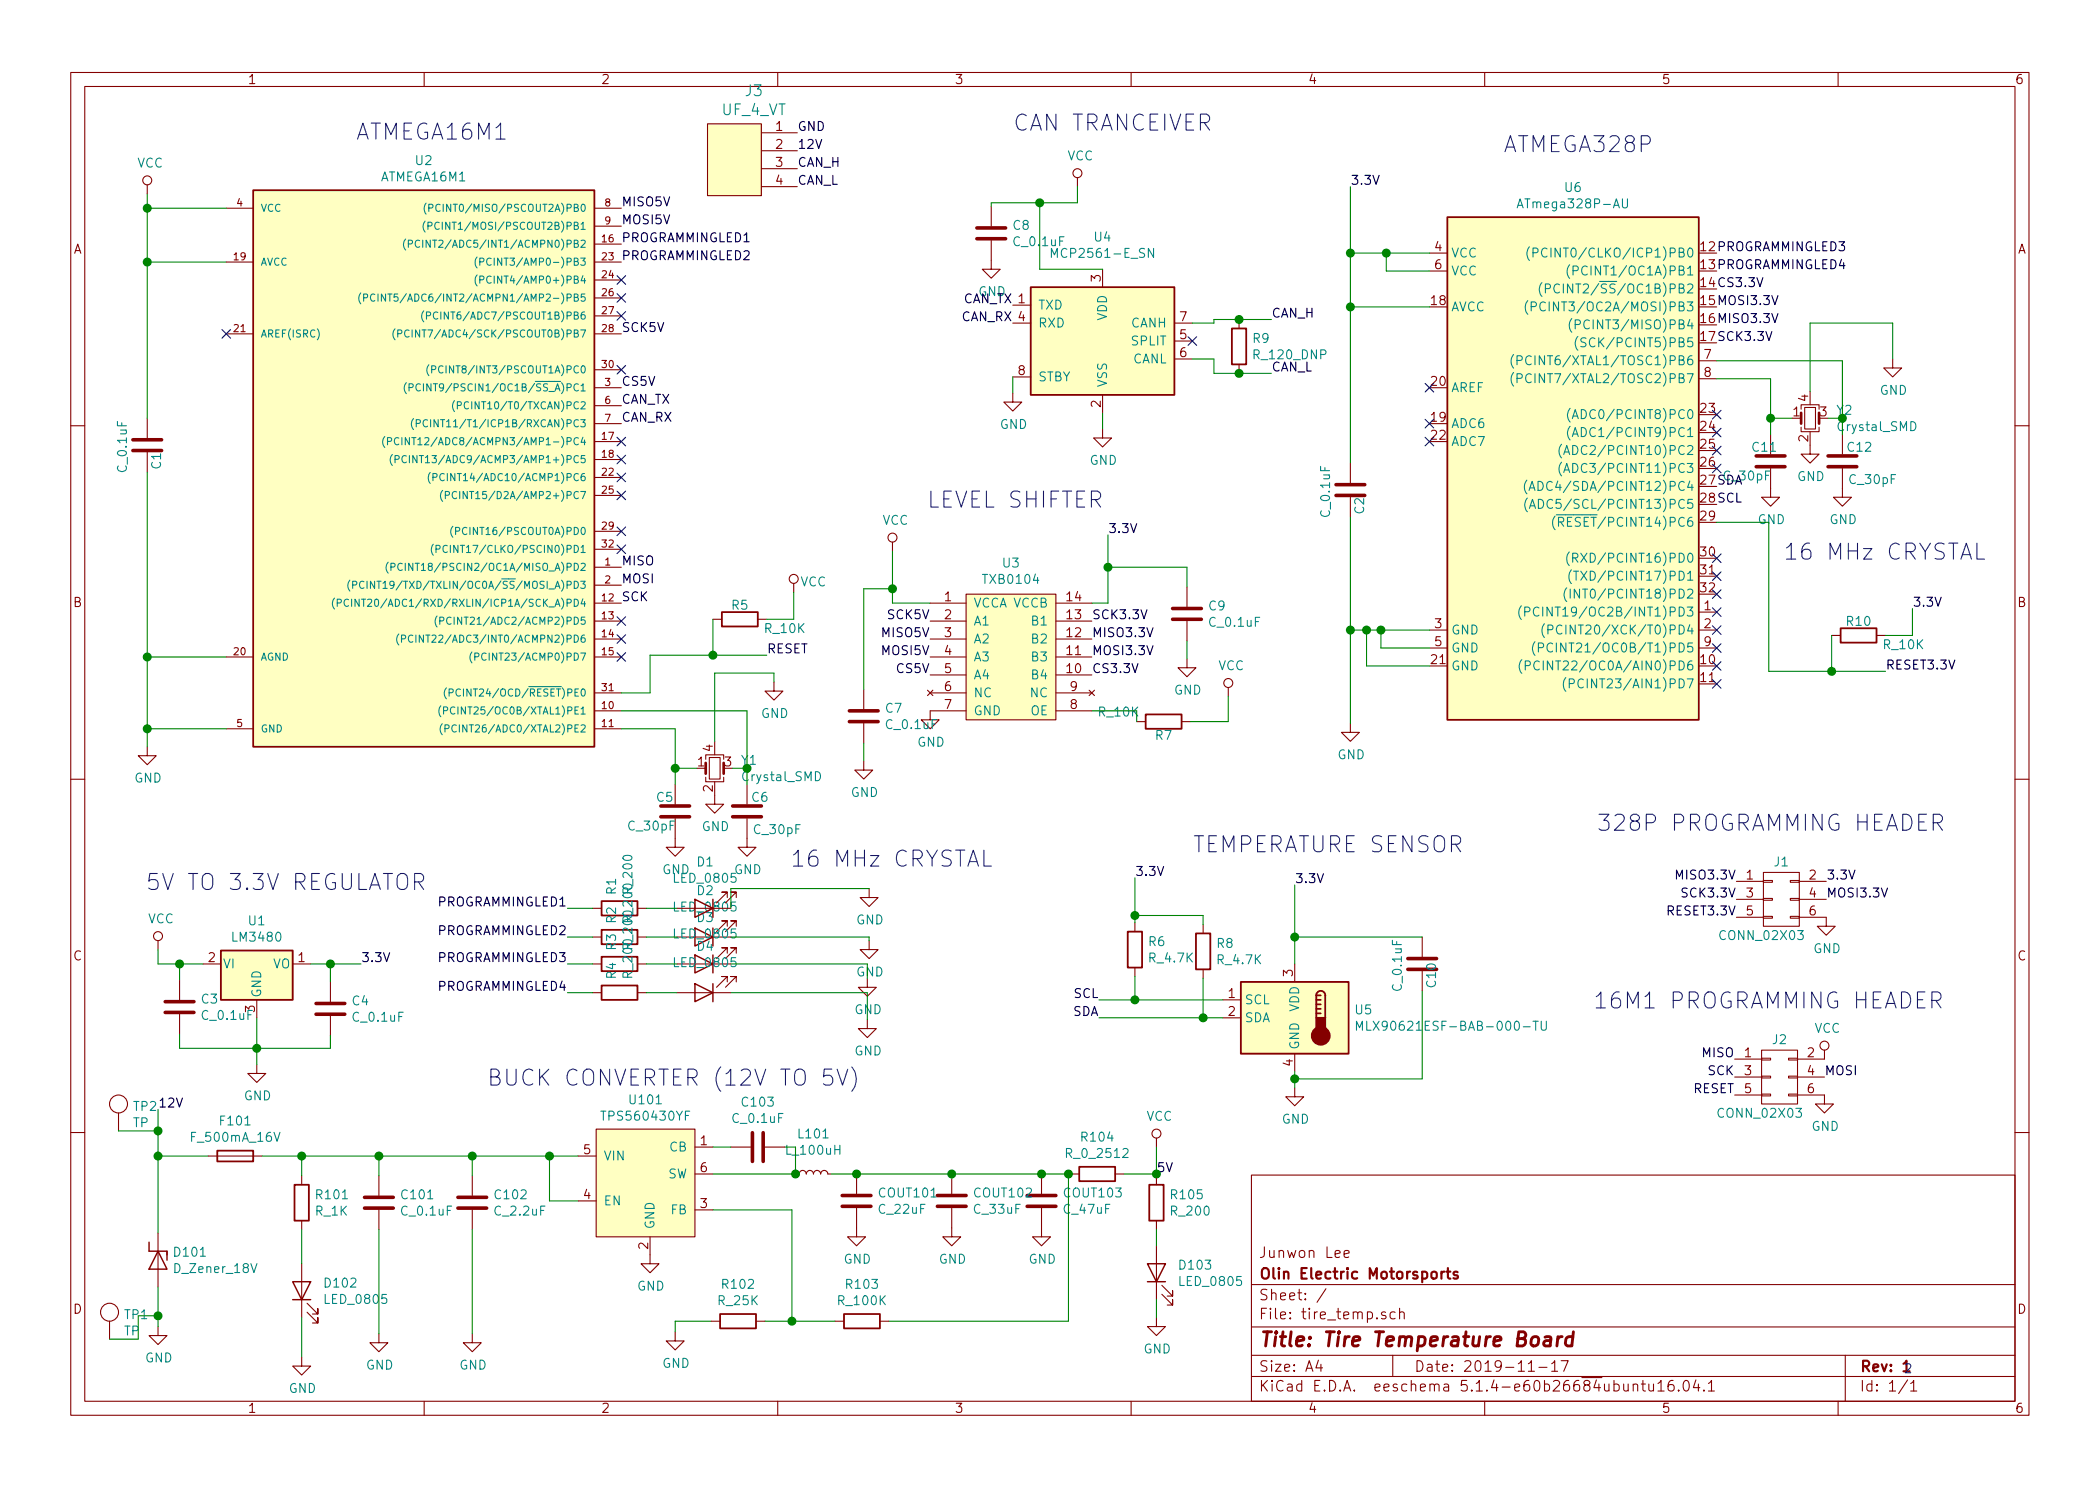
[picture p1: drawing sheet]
<svg xmlns="http://www.w3.org/2000/svg" width="297mm" height="210mm" viewBox="0 0 297 210" stroke-linecap="round" stroke-linejoin="round" font-family="sans-serif">
<defs><g id="words">
<g font-size="3.1" fill="#0000c2">
<text x="50.3" y="19.8">ATMEGA16M1</text>
<text x="143.3" y="18.5">CAN TRANCEIVER</text>
<text x="212.6" y="21.6">ATMEGA328P</text>
<text x="131.1" y="71.9">LEVEL SHIFTER</text>
<text x="252.2" y="79.2">16 MHz CRYSTAL</text>
<text x="225.8" y="117.6">328P PROGRAMMING HEADER</text>
<text x="20.6" y="126">5V TO 3.3V REGULATOR</text>
<text x="111.8" y="122.7">16 MHz CRYSTAL</text>
<text x="168.7" y="120.6">TEMPERATURE SENSOR</text>
<text x="225.3" y="142.7">16M1 PROGRAMMING HEADER</text>
<text x="68.8" y="153.7">BUCK CONVERTER (12V TO 5V)</text>
</g>
<text font-size="2.8" fill="#840000" x="178" y="190.5">Title: Tire Temperature Board</text>
<g font-size="2.1" fill="#008484">
<text x="102.1" y="16.3">UF_4_VT</text>
<text x="105.5" y="13.6">J3</text>
</g>
<g font-size="2.1" fill="#840000">
<text x="178" y="178">Junwon Lee</text>
<text x="178" y="184">Sheet: /</text>
<text x="178" y="181">Olin Electric Motorsports</text>
<text x="178" y="186.7">File: tire_temp.sch</text>
<text x="178" y="196.9">KiCad E.D.A. eeschema 5.1.4-e60b26684ubuntu16.04.1</text>
<text x="178" y="194.1">Size: A4</text>
<text x="200" y="194.1">Date: 2019-11-17</text>
<text x="263" y="194.1">Rev: 1</text>
<text x="263" y="196.9">Id: 1/1</text>
</g>
<g font-size="1.8" fill="#840000">
<text x="35" y="11.9">1</text>
<text x="85" y="11.9">2</text>
<text x="135" y="11.9">3</text>
<text x="185" y="11.9">4</text>
<text x="235" y="11.9">5</text>
<text x="285" y="11.9">6</text>
<text x="109.8" y="18.5">1</text>
<text x="109.8" y="21.1">2</text>
<text x="109.8" y="23.6">3</text>
<text x="109.8" y="26.2">4</text>
<text x="10.4" y="35.9">A</text>
<text x="203" y="35.6">4</text>
<text x="285.4" y="35.9">A</text>
<text x="155.7" y="39.8" transform="rotate(-90 155.7 39.8)">3</text>
<text x="203" y="38.1">6</text>
<text x="166.9" y="45.5">7</text>
<text x="202.5" y="43.2">18</text>
<text x="144" y="53.1">8</text>
<text x="166.9" y="48">5</text>
<text x="166.9" y="50.5">6</text>
<text x="241.1" y="50.8">7</text>
<text x="241.1" y="53.3">8</text>
<text x="155.7" y="57.6" transform="rotate(-90 155.7 57.6)">2</text>
<text x="202.5" y="59.7">19</text>
<text x="202.5" y="54.6">20</text>
<text x="240.6" y="58.4">23</text>
<text x="253.6" y="58.9">1</text>
<text x="255.8" y="56.8" transform="rotate(-90 255.8 56.8)">4</text>
<text x="257.5" y="58.9">3</text>
<text x="202.5" y="62.2">22</text>
<text x="240.6" y="61">24</text>
<text x="240.6" y="63.5">25</text>
<text x="255.8" y="62.5" transform="rotate(-90 255.8 62.5)">2</text>
<text x="240.6" y="66">26</text>
<text x="240.6" y="73.7">29</text>
<text x="240.6" y="78.7">30</text>
<text x="240.6" y="81.3">31</text>
<text x="240.6" y="83.8">32</text>
<text x="10.4" y="85.9">B</text>
<text x="133.6" y="85.1">1</text>
<text x="133.6" y="87.6">2</text>
<text x="150.9" y="87.6">13</text>
<text x="150.9" y="85.1">14</text>
<text x="203" y="88.9">3</text>
<text x="241.1" y="86.4">1</text>
<text x="241.1" y="88.9">2</text>
<text x="285.4" y="85.9">B</text>
<text x="133.6" y="90.2">3</text>
<text x="133.6" y="92.7">4</text>
<text x="133.6" y="95.2">5</text>
<text x="150.9" y="95.2">10</text>
<text x="150.9" y="92.7">11</text>
<text x="150.9" y="90.2">12</text>
<text x="202.5" y="94">21</text>
<text x="203" y="91.4">5</text>
<text x="240.6" y="94">10</text>
<text x="241.1" y="91.4">9</text>
<text x="133.6" y="97.8">6</text>
<text x="133.6" y="100.3">7</text>
<text x="151.4" y="100.3">8</text>
<text x="151.4" y="97.8">9</text>
<text x="240.6" y="96.5">11</text>
<text x="100.8" y="106.3" transform="rotate(-90 100.8 106.3)">4</text>
<text x="98.7" y="108.5">1</text>
<text x="100.8" y="112" transform="rotate(-90 100.8 112)">2</text>
<text x="102.5" y="108.5">3</text>
<text x="247" y="124.5">1</text>
<text x="255.9" y="124.5">2</text>
<text x="95.5" y="129">LED_0805</text>
<text x="247" y="127">3</text>
<text x="247" y="129.5">5</text>
<text x="255.9" y="127">4</text>
<text x="255.9" y="129.5">6</text>
<text x="10.4" y="135.9">C</text>
<text x="29.5" y="136.1">2</text>
<text x="42.2" y="136.1">1</text>
<text x="285.4" y="135.9">C</text>
<text x="36.1" y="143.2" transform="rotate(-90 36.1 143.2)">3</text>
<text x="173.8" y="141.2">1</text>
<text x="173.8" y="143.8">2</text>
<text x="182.9" y="138.1" transform="rotate(-90 182.9 138.1)">3</text>
<text x="246.8" y="149.6">1</text>
<text x="255.7" y="149.6">2</text>
<text x="182.9" y="150.8" transform="rotate(-90 182.9 150.8)">4</text>
<text x="246.8" y="152.1">3</text>
<text x="246.8" y="154.7">5</text>
<text x="255.7" y="152.1">4</text>
<text x="255.7" y="154.7">6</text>
<text x="82.6" y="163.3">5</text>
<text x="99.1" y="162">1</text>
<text x="99.1" y="165.9">6</text>
<text x="82.6" y="169.7">4</text>
<text x="99.1" y="170.9">3</text>
<text x="91.7" y="176.8" transform="rotate(-90 91.7 176.8)">2</text>
<text x="10.4" y="185.9">D</text>
<text x="285.4" y="185.9">D</text>
<text x="35" y="199.9">1</text>
<text x="85" y="199.9">2</text>
<text x="135" y="199.9">3</text>
<text x="185" y="199.9">4</text>
<text x="235" y="199.9">5</text>
<text x="285" y="199.9">6</text>
</g>
<g font-size="1.8" fill="#008484">
<text x="19.4" y="23.7">VCC</text>
<text x="58.8" y="23.4">U2</text>
<text x="151" y="22.7">VCC</text>
<text x="53.9" y="25.7">ATMEGA16M1</text>
<text x="215.4" y="29.5">ATmega328P-AU</text>
<text x="221.4" y="27.2">U6</text>
<text x="143.3" y="32.5">C8</text>
<text x="143.5" y="34.8">C_0.1uF</text>
<text x="154.8" y="34.2">U4</text>
<text x="149.4" y="36.5">MCP2561-E_SN</text>
<text x="205.2" y="36.4">VCC</text>
<text x="205.2" y="39">VCC</text>
<text x="218.9" y="36.4">(PCINT0/CLKO/ICP1)PB0</text>
<text x="220.6" y="41.5">(PCINT2/SS/OC1B)PB2</text>
<text x="223.5" y="39">(PCINT1/OC1A)PB1</text>
<text x="146.8" y="43.8">TXD</text>
<text x="146.8" y="46.3">RXD</text>
<text x="156.6" y="45.4" transform="rotate(-90 156.6 45.4)">VDD</text>
<text x="160" y="46.3">CANH</text>
<text x="205.2" y="44.1">AVCC</text>
<text x="218.4" y="44.1">(PCINT3/OC2A/MOSI)PB3</text>
<text x="223.9" y="46.6">(PCINT3/MISO)PB4</text>
<text x="146.8" y="54">STBY</text>
<text x="160.1" y="48.9">SPLIT</text>
<text x="160.2" y="51.4">CANL</text>
<text x="177.2" y="48.5">R9</text>
<text x="177.5" y="50.8">R_120_DNP</text>
<text x="216.4" y="51.7">(PCINT6/XTAL1/TOSC1)PB6</text>
<text x="224.6" y="49.1">(SCK/PCINT5)PB5</text>
<text x="156.6" y="54.9" transform="rotate(-90 156.6 54.9)">VSS</text>
<text x="205.2" y="55.5">AREF</text>
<text x="216.4" y="54.2">(PCINT7/XTAL2/TOSC2)PB7</text>
<text x="223.6" y="59.3">(ADC0/PCINT8)PC0</text>
<text x="259.8" y="58.7">Y2</text>
<text x="265.9" y="55.9">GND</text>
<text x="141.4" y="60.7">GND</text>
<text x="154.1" y="65.8">GND</text>
<text x="205.2" y="60.6">ADC6</text>
<text x="205.2" y="63.1">ADC7</text>
<text x="222.6" y="64.4">(ADC2/PCINT10)PC2</text>
<text x="223.6" y="61.8">(ADC1/PCINT9)PC1</text>
<text x="247.9" y="63.9">C11</text>
<text x="261.4" y="63.9">C12</text>
<text x="18" y="66.6" transform="rotate(-90 18 66.6)">C_0.1uF</text>
<text x="22.8" y="66.3" transform="rotate(-90 22.8 66.3)">C1</text>
<text x="218.4" y="69.5">(ADC4/SDA/PCINT12)PC4</text>
<text x="222.6" y="66.9">(ADC3/PCINT11)PC3</text>
<text x="243.9" y="68">C_30pF</text>
<text x="254.2" y="68.1">GND</text>
<text x="261.7" y="68.5">C_30pF</text>
<text x="124.8" y="74.3">VCC</text>
<text x="188.1" y="73" transform="rotate(-90 188.1 73)">C_0.1uF</text>
<text x="193" y="72.7" transform="rotate(-90 193 72.7)">C2</text>
<text x="218.5" y="72">(ADC5/SCL/PCINT13)PC5</text>
<text x="221.5" y="74.5">(RESET/PCINT14)PC6</text>
<text x="248.6" y="74.2">GND</text>
<text x="258.8" y="74.2">GND</text>
<text x="113.2" y="83">VCC</text>
<text x="139.3" y="82.6">TXB0104</text>
<text x="141.9" y="80.3">U3</text>
<text x="223.6" y="79.6">(RXD/PCINT16)PD0</text>
<text x="223.9" y="82.2">(TXD/PCINT17)PD1</text>
<text x="103.5" y="86.3">R5</text>
<text x="108.3" y="89.6">R_10K</text>
<text x="137.7" y="86">VCCA VCCB</text>
<text x="137.7" y="88.5">A1</text>
<text x="146.1" y="88.5">B1</text>
<text x="171" y="86.4">C9</text>
<text x="171.2" y="88.7">C_0.1uF</text>
<text x="205.2" y="89.8">GND</text>
<text x="218.2" y="87.2">(PCINT19/OC2B/INT1)PD3</text>
<text x="221.1" y="89.8">(PCINT20/XCK/T0)PD4</text>
<text x="223.6" y="84.7">(INT0/PCINT18)PD2</text>
<text x="261.3" y="88.6">R10</text>
<text x="137.7" y="91.1">A2</text>
<text x="137.7" y="93.6">A3</text>
<text x="146.1" y="93.6">B3</text>
<text x="146.1" y="91.1">B2</text>
<text x="172.3" y="94.8">VCC</text>
<text x="205.2" y="94.9">GND</text>
<text x="205.2" y="92.3">GND</text>
<text x="218" y="94.9">(PCINT22/OC0A/AIN0)PD6</text>
<text x="219.9" y="92.3">(PCINT21/OC0B/T1)PD5</text>
<text x="266.5" y="91.9">R_10K</text>
<text x="107.6" y="101.6">GND</text>
<text x="125.3" y="100.9">C7</text>
<text x="137.7" y="96.1">A4</text>
<text x="137.7" y="98.7">NC</text>
<text x="137.7" y="101.2">GND</text>
<text x="145.8" y="101.2">OE</text>
<text x="145.8" y="98.7">NC</text>
<text x="146.1" y="96.1">B4</text>
<text x="166.1" y="98.3">GND</text>
<text x="223.4" y="97.4">(PCINT23/AIN1)PD7</text>
<text x="125.5" y="103.2">C_0.1uF</text>
<text x="129.7" y="105.7">GND</text>
<text x="163.5" y="104.7">R7</text>
<text x="189.2" y="107.4">GND</text>
<text x="19" y="110.7">GND</text>
<text x="92.9" y="113.5">C5</text>
<text x="104.9" y="108.2">Y1</text>
<text x="106.4" y="113.5">C6</text>
<text x="120.3" y="112.8">GND</text>
<text x="89" y="117.5">C_30pF</text>
<text x="99.3" y="117.6">GND</text>
<text x="106.7" y="118">C_30pF</text>
<text x="93.7" y="123.7">GND</text>
<text x="95.5" y="124.9">LED_0805</text>
<text x="98.6" y="122.6">D1</text>
<text x="103.8" y="123.7">GND</text>
<text x="251" y="122.6">J1</text>
<text x="20.9" y="130.7">VCC</text>
<text x="35.2" y="130.9">U1</text>
<text x="87.1" y="130.6" transform="rotate(-90 87.1 130.6)">R2</text>
<text x="87.1" y="126.5" transform="rotate(-90 87.1 126.5)">R1</text>
<text x="89.5" y="126.3" transform="rotate(-90 89.5 126.3)">R_200</text>
<text x="98.6" y="126.7">D2</text>
<text x="98.6" y="130.5">D3</text>
<text x="121.1" y="130.8">GND</text>
<text x="31.5" y="137">VI</text>
<text x="33.1" y="133.2">LM3480</text>
<text x="38.6" y="137">VO</text>
<text x="87.1" y="134.4" transform="rotate(-90 87.1 134.4)">R3</text>
<text x="95.5" y="132.8">LED_0805</text>
<text x="95.5" y="136.8">LED_0805</text>
<text x="98.6" y="134.5">D4</text>
<text x="162.5" y="133.9">R6</text>
<text x="162.6" y="136.2">R_4.7K</text>
<text x="172.2" y="134.1">R8</text>
<text x="172.3" y="136.4">R_4.7K</text>
<text x="243.5" y="133">CONN_02X03</text>
<text x="256.5" y="134.9">GND</text>
<text x="28.5" y="142">C3</text>
<text x="37" y="141.2" transform="rotate(-90 37 141.2)">GND</text>
<text x="49.9" y="142.3">C4</text>
<text x="87.1" y="138.5" transform="rotate(-90 87.1 138.5)">R4</text>
<text x="120.9" y="143.5">GND</text>
<text x="176" y="142.1">SCL</text>
<text x="183.8" y="143.2" transform="rotate(-90 183.8 143.2)">VDD</text>
<text x="191.7" y="143.5">U5</text>
<text x="198.3" y="140" transform="rotate(-90 198.3 140)">C_0.1uF</text>
<text x="203.1" y="139.6" transform="rotate(-90 203.1 139.6)">C10</text>
<text x="28.7" y="144.3">C_0.1uF</text>
<text x="50" y="144.6">C_0.1uF</text>
<text x="120.9" y="149.3">GND</text>
<text x="176" y="144.6">SDA</text>
<text x="183.8" y="148.6" transform="rotate(-90 183.8 148.6)">GND</text>
<text x="193.8" y="145.8">MLX90621ESF-BAB-000-TU</text>
<text x="250.7" y="147.7">J2</text>
<text x="256.6" y="146.1">VCC</text>
<text x="34.5" y="155.7">GND</text>
<text x="18.8" y="159.5">TP</text>
<text x="18.9" y="157.2">TP2</text>
<text x="27.3" y="161.6">F_500mA_16V</text>
<text x="31.3" y="159.3">F101</text>
<text x="85.5" y="158.6">TPS560430YF</text>
<text x="89.2" y="156.3">U101</text>
<text x="103.8" y="158.9">C_0.1uF</text>
<text x="105.1" y="156.6">C103</text>
<text x="113.1" y="161.1">L101</text>
<text x="153.1" y="161.5">R104</text>
<text x="162.2" y="158.6">VCC</text>
<text x="181.3" y="159">GND</text>
<text x="243.3" y="158.2">CONN_02X03</text>
<text x="256.2" y="160">GND</text>
<text x="85.3" y="164.2">VIN</text>
<text x="94.4" y="166.7">SW</text>
<text x="94.7" y="162.9">CB</text>
<text x="151.1" y="163.8">R_0_2512</text>
<text x="44.6" y="172">R_1K</text>
<text x="44.9" y="169.7">R101</text>
<text x="56.9" y="172">C_0.1uF</text>
<text x="56.9" y="169.7">C101</text>
<text x="70.1" y="172">C_2.2uF</text>
<text x="70.1" y="169.7">C102</text>
<text x="85.3" y="170.6">EN</text>
<text x="92.6" y="174" transform="rotate(-90 92.6 174)">GND</text>
<text x="94.9" y="171.8">FB</text>
<text x="124.4" y="171.7">C_22uF</text>
<text x="124.5" y="169.4">COUT101</text>
<text x="137.8" y="171.7">C_33uF</text>
<text x="137.9" y="169.4">COUT102</text>
<text x="150.5" y="171.7">C_47uF</text>
<text x="150.6" y="169.4">COUT103</text>
<text x="165.8" y="169.7">R105</text>
<text x="165.8" y="172">R_200</text>
<text x="24.8" y="177.8">D101</text>
<text x="119.3" y="178.8">GND</text>
<text x="132.8" y="178.8">GND</text>
<text x="145.5" y="178.8">GND</text>
<text x="167" y="179.6">D103</text>
<text x="24.9" y="180.1">D_Zener_18V</text>
<text x="46.1" y="182.2">D102</text>
<text x="46.1" y="184.5">LED_0805</text>
<text x="90.1" y="182.6">GND</text>
<text x="101.7" y="184.7">R_25K</text>
<text x="102.3" y="182.4">R102</text>
<text x="118.7" y="184.7">R_100K</text>
<text x="119.8" y="182.4">R103</text>
<text x="167" y="182">LED_0805</text>
<text x="17.6" y="189">TP</text>
<text x="17.7" y="186.7">TP1</text>
<text x="161.7" y="191.5">GND</text>
<text x="20.5" y="192.8">GND</text>
<text x="40.8" y="197.1">GND</text>
<text x="51.8" y="193.8">GND</text>
<text x="65" y="193.8">GND</text>
<text x="93.7" y="193.5">GND</text>
</g>
<g font-size="1.8">
<text x="112.8" y="18.5">GND</text>
<text x="112.8" y="21.1">12V</text>
<text x="112.8" y="23.6">CAN_H</text>
<text x="87.9" y="29.2">MISO5V</text>
<text x="112.8" y="26.2">CAN_L</text>
<text x="191" y="26.2">3.3V</text>
<text x="87.9" y="34.3">PROGRAMMINGLED1</text>
<text x="87.9" y="31.7">MOSI5V</text>
<text x="240.6" y="35.6">12PROGRAMMINGLED3</text>
<text x="87.9" y="36.8">PROGRAMMINGLED2</text>
<text x="138.4" y="41.9">GND</text>
<text x="240.6" y="38.1">13PROGRAMMINGLED4</text>
<text x="240.6" y="40.6">14CS3.3V</text>
<text x="87.9" y="47">SCK5V</text>
<text x="136" y="45.5">CAN_RX 4</text>
<text x="136.2" y="42.9">CAN_TX 1</text>
<text x="179.8" y="45">CAN_H</text>
<text x="240.6" y="43.2">15MOSI3.3V</text>
<text x="240.6" y="45.7">16MISO3.3V</text>
<text x="179.8" y="52.6">CAN_L</text>
<text x="240.6" y="48.3">17SCK3.3V</text>
<text x="87.9" y="59.7">CAN_RX</text>
<text x="87.9" y="54.6">CS5V</text>
<text x="87.9" y="57.1">CAN_TX</text>
<text x="240.6" y="68.6">27SDA</text>
<text x="240.6" y="71.1">28SCL</text>
<text x="156.7" y="75.4">3.3V</text>
<text x="87.9" y="80">MISO</text>
<text x="87.9" y="82.5">MOSI</text>
<text x="87.9" y="85.1">SCK</text>
<text x="125.7" y="87.6">SCK5V</text>
<text x="154.4" y="87.6">SCK3.3V</text>
<text x="270.5" y="85.8">3.3V</text>
<text x="108.5" y="92.5">RESET</text>
<text x="124.9" y="92.7">MOSI5V</text>
<text x="124.9" y="90.2">MISO5V</text>
<text x="126.9" y="95.2">CS5V</text>
<text x="154.4" y="95.2">CS3.3V</text>
<text x="154.4" y="92.7">MOSI3.3V</text>
<text x="154.4" y="90.2">MISO3.3V</text>
<text x="266.7" y="94.7">RESET3.3V</text>
<text x="160.5" y="123.9">3.3V</text>
<text x="183.1" y="125">3.3V</text>
<text x="237.5" y="124.5">MISO3.3V</text>
<text x="258.3" y="124.5">3.3V</text>
<text x="61.9" y="128.3">PROGRAMMINGLED1</text>
<text x="236.1" y="129.5">RESET3.3V</text>
<text x="238.3" y="127">SCK3.3V</text>
<text x="258.3" y="127">MOSI3.3V</text>
<text x="51.1" y="136.1">3.3V</text>
<text x="61.9" y="132.3">PROGRAMMINGLED2</text>
<text x="61.9" y="136.1">PROGRAMMINGLED3</text>
<text x="61.9" y="140.2">PROGRAMMINGLED4</text>
<text x="151.7" y="143.8">SDA</text>
<text x="151.9" y="141.2">SCL</text>
<text x="240.8" y="149.6">MISO</text>
<text x="239.5" y="154.7">RESET</text>
<text x="241.6" y="152.1">SCK</text>
<text x="258.1" y="152.1">MOSI</text>
<text x="22.4" y="156.7">12V</text>
<text x="163.6" y="165.9">5V</text>
</g>
<g font-size="1.8" fill="#008400">
<text x="260" y="61">Crystal_SMD</text>
<text x="155.5" y="101.4">R_10K</text>
<text x="105.1" y="110.5">Crystal_SMD</text>
<text x="121.1" y="138.2">GND</text>
<text x="111.4" y="163.4">L_100uH</text>
</g>
<text font-size="1.8" fill="#0000c2" x="269.2" y="194.3">2</text>
<g font-size="1.4" fill="#840000">
<text x="33.5" y="29.2">4</text>
<text x="85.6" y="29.2">8</text>
<text x="85.2" y="34.3">16</text>
<text x="85.6" y="31.7">9</text>
<text x="33.1" y="36.8">19</text>
<text x="85.2" y="36.8">23</text>
<text x="85.2" y="39.4">24</text>
<text x="85.2" y="41.9">26</text>
<text x="33.1" y="47">21</text>
<text x="85.2" y="44.4">27</text>
<text x="85.2" y="47">28</text>
<text x="85.2" y="52.1">30</text>
<text x="85.6" y="54.6">3</text>
<text x="85.6" y="57.1">6</text>
<text x="85.6" y="59.7">7</text>
<text x="85.2" y="62.2">17</text>
<text x="85.2" y="64.8">18</text>
<text x="85.2" y="67.3">22</text>
<text x="85.2" y="69.8">25</text>
<text x="85.2" y="74.9">29</text>
<text x="85.2" y="77.5">32</text>
<text x="85.6" y="80">1</text>
<text x="85.6" y="82.5">2</text>
<text x="85.2" y="85.1">12</text>
<text x="85.2" y="87.6">13</text>
<text x="33.1" y="92.7">20</text>
<text x="85.2" y="90.2">14</text>
<text x="85.2" y="92.7">15</text>
<text x="85.2" y="100.3">10</text>
<text x="85.2" y="97.8">31</text>
<text x="33.5" y="102.9">5</text>
<text x="85.2" y="102.9">11</text>
</g>
<g font-size="1.4" fill="#008484">
<text x="36.8" y="30">VCC</text>
<text x="62.2" y="30">(PCINT0/MISO/PSCOUT2A)PB0</text>
<text x="60.2" y="35">(PCINT2/ADC5/INT1/ACMPN0)PB2</text>
<text x="62.2" y="32.5">(PCINT1/MOSI/PSCOUT2B)PB1</text>
<text x="36.8" y="37.6">AVCC</text>
<text x="69.2" y="40.1">(PCINT4/AMP0+)PB4</text>
<text x="69.5" y="37.6">(PCINT3/AMP0-)PB3</text>
<text x="36.8" y="47.7">AREF(ISRC)</text>
<text x="55.5" y="42.7">(PCINT5/ADC6/INT2/ACMPN1/AMP2-)PB5</text>
<text x="58.6" y="47.7">(PCINT7/ADC4/SCK/PSCOUT0B)PB7</text>
<text x="62" y="45.2">(PCINT6/ADC7/PSCOUT1B)PB6</text>
<text x="62.8" y="52.8">(PCINT8/INT3/PSCOUT1A)PC0</text>
<text x="60.4" y="55.4">(PCINT9/PSCIN1/OC1B/SS_A)PC1</text>
<text x="66.2" y="57.9">(PCINT10/T0/TXCAN)PC2</text>
<text x="58.1" y="63">(PCINT12/ADC8/ACMPN3/AMP1-)PC4</text>
<text x="58.8" y="65.5">(PCINT13/ADC9/ACMP3/AMP1+)PC5</text>
<text x="61.5" y="60.4">(PCINT11/T1/ICP1B/RXCAN)PC3</text>
<text x="63.2" y="68.1">(PCINT14/ADC10/ACMP1)PC6</text>
<text x="65.2" y="70.6">(PCINT15/D2A/AMP2+)PC7</text>
<text x="65.5" y="75.7">(PCINT16/PSCOUT0A)PD0</text>
<text x="53.4" y="83.3">(PCINT19/TXD/TXLIN/OC0A/SS/MOSI_A)PD3</text>
<text x="57.9" y="80.8">(PCINT18/PSCIN2/OC1A/MISO_A)PD2</text>
<text x="63.6" y="78.2">(PCINT17/CLKO/PSCIN0)PD1</text>
<text x="51.5" y="85.8">(PCINT20/ADC1/RXD/RXLIN/ICP1A/SCK_A)PD4</text>
<text x="64" y="88.4">(PCINT21/ADC2/ACMP2)PD5</text>
<text x="36.8" y="93.5">AGND</text>
<text x="59.5" y="90.9">(PCINT22/ADC3/INT0/ACMPN2)PD6</text>
<text x="68.2" y="93.5">(PCINT23/ACMP0)PD7</text>
<text x="64.4" y="101.1">(PCINT25/OC0B/XTAL1)PE1</text>
<text x="65" y="98.5">(PCINT24/OCD/RESET)PE0</text>
<text x="36.8" y="103.6">GND</text>
<text x="64.5" y="103.6">(PCINT26/ADC0/XTAL2)PE2</text>
</g>
</g></defs>
<g fill="none" stroke="#840000" stroke-width=".15">
<path d="M10 10.3h277v189.9h-277zM12 12.2h273v186.1h-273zM60 10.3v1.9M100.1 17.5h7.6v10.2h-7.6zM107.7 18.8h5.1M110 10.3v1.9M160 10.3v1.9M210 10.3v1.9M260 10.3v1.9M20.8 26.2v1.2M32 37.1h3.8M32 29.5h3.8"/>
<path d="M84.1 34.5h3.8M84.1 37.1h3.8M84.1 39.6h3.8M84.1 29.5h3.8M84.1 32h3.8M107.7 21.3h5.1M107.7 23.9h5.1M107.7 26.4h5.1M140.2 34v4.1h1.3l-1.3 1.3-1.3-1.3h1.3M140.2 29.2v2.8M152.4 25.1v1.3M156 38.1v2.5"/>
<path d="M202.2 35.8h2.5M202.2 38.3h2.5M20.8 59.2v2.8M32 47.2h3.8M84.1 47.2h3.8M84.1 42.2h3.8M84.1 44.7h3.8M84.1 54.9h3.8M84.1 52.3h3.8M84.1 57.4h3.8M84.1 59.9h3.8M143.3 55.6v1.3h1.2l-1.2 1.3-1.3-1.3h1.3"/>
<path d="M143.3 43.2h2.5M143.3 45.7h2.5M143.3 53.3h2.5M156 55.9v2.5M166.1 45.7h2.6M166.1 48.3h2.6M166.1 50.8h2.6M175.3 45.2v1.3M175.3 51.6v1.2M240.3 51h2.5M240.3 53.6h2.5M254.8 57.9v-.6h2.5v.6"/>
<path d="M255.3 57.7h1.5v3h-1.5zM267.7 50.8v1.3h1.3l-1.3 1.2-1.3-1.2h1.3M10 60.2h2M20.8 64v2.8M84.1 62.5h3.8M84.1 65h3.8M84.1 67.6h3.8M84.1 70.1h3.8M84.1 75.2h3.8M84.1 77.7h3.8M126.2 76.7v1.3M156 60.7v1.3h1.2l-1.2 1.2-1.3-1.2h1.3"/>
<path d="M191 65.5v2.8M191 70.4v2.7M250.4 66.3v4.1h1.3l-1.3 1.2-1.2-1.2h1.2M250.4 61.5v2.8M254.8 60.4v.7h2.5v-.7M256 63v1.3h1.3l-1.3 1.2-1.2-1.2h1.2M260.6 66.3v4.1h1.3l-1.3 1.2-1.3-1.2h1.3M260.6 61.5v2.8M285 60.2h2M32 93h3.8M84.1 80.3h3.8M84.1 85.3h3.8"/>
<path d="M84.1 87.9h3.8M84.1 90.4h3.8M84.1 93h3.8M84.1 82.8h3.8M84.1 98h3.8M100.8 87.6h1.3M107.2 87.6h1.3M109.5 96.5v1.3h1.2l-1.2 1.3-1.3-1.3h1.3M112.3 82.5v1.3M122.2 97.5v2.8M131.2 97.7l.8 .7M131.6 85.3h5.1"/>
<path d="M131.6 87.9h5.1M131.6 90.4h5.1M131.6 93h5.1M131.6 98h5.1M131.6 95.5h5.1M132 97.7l-.8 .7M136.7 84.1h12.7v17.7h-12.7zM149.4 85.3h5M149.4 87.9h5M149.4 90.4h5M149.4 93h5M149.4 98h5"/>
<path d="M149.4 95.5h5M154.1 97.7l.7 .7M154.8 97.7l-.7 .7M167.9 93.2v1.3h1.3l-1.3 1.3-1.3-1.3h1.3M167.9 83.1v2.7M167.9 87.9v2.8M173.7 97.3v1.2M202.2 89.1h2.5M202.2 91.7h2.5M240.3 86.6h2.5M240.3 89.1h2.5M240.3 91.7h2.5"/>
<path d="M259.1 89.9h1.2M265.4 89.9h1.3M10 110.3h2M20.8 105.7v1.2h1.3l-1.3 1.3-1.2-1.3h1.2M32 103.1h3.8M84.1 100.6h3.8M84.1 103.1h3.8M95.5 115.8v4.1h1.3l-1.3 1.3-1.3-1.3h1.3M95.5 111v2.8M99.8 110v.6h2.6v-.6M99.8 107.4v-.6h2.6v.6M100.3 107.2h1.6v3h-1.6z"/>
<path d="M101.1 112.5v1.3h1.3l-1.3 1.3-1.3-1.3h1.3M105.7 115.8v4.1h1.2l-1.2 1.3-1.3-1.3h1.3M105.7 111v2.8M122.2 107.7v1.3h1.2l-1.2 1.2-1.3-1.2h1.3M122.2 102.4v2.8M136.7 100.6h-5.1v1.2h1.2l-1.2 1.3-1.3-1.3h1.3M149.4 100.6h5M160.8 102.1h1.3M167.1 102.1h1.3M191 102.4v1.2h1.3l-1.3 1.3-1.3-1.3h1.3M285 110.3h2M22.4 133.1v1.3"/>
<path d="M25.4 138.7v2.8M28.7 136.4h2.5M41.4 136.4h2.5M46.7 138.9v2.8M83.8 136.4h1.3M83.8 128.5h1.3M83.8 132.6h1.3M90.2 136.4h1.2M90.2 128.5h1.2M90.2 132.6h1.2M102.9 131.1v-.8h-.8h.8l-1.6 1.5M102.9 134.9v-.8h-.8h.8l-1.6 1.5"/>
<path d="M102.9 138.9v-.7h-.8h.8l-1.6 1.5M102.9 127v-.8h-.8h.8l-1.6 1.6M104.1 131.1v-.8h-.7h.7l-1.5 1.5M104.1 134.9v-.8h-.7h.7l-1.5 1.5M104.1 138.9v-.7h-.7h.7l-1.5 1.5M104.1 127v-.8h-.7h.7l-1.5 1.6M122.7 138.4v1.3h1.3l-1.3 1.3-1.3-1.3h1.3M122.9 125.7v1.3h1.3l-1.3 1.3-1.2-1.3h1.2M122.9 133.1v1.3h1.3l-1.3 1.2-1.2-1.2h1.2M160.5 130.6v1.2M160.5 136.9v1.3M170.2 130.8v1.3"/>
<path d="M170.2 137.2v1.2M183.1 136.4v2.5M201.2 132.6v2.8M201.2 137.4v2.8M245.6 124.7h3.8M245.6 127.2h3.8M245.6 129.8h3.8M249.4 129.7h1.3v.2h-1.3zM249.4 127.1h1.3v.3h-1.3zM249.4 124.6h1.3v.2h-1.3zM249.4 123.4h5.1v7.7h-5.1zM253.2 129.7h1.3v.2h-1.3z"/>
<path d="M253.2 127.1h1.3v.3h-1.3zM253.2 124.6h1.3v.2h-1.3zM254.5 129.8h3.8v1.3h1.3l-1.3 1.2-1.3-1.2h1.3M254.5 124.7h3.8M254.5 127.2h3.8M16.8 157.5v2.5M25.4 143.5v2.8M36.3 150.6v1.3h1.3l-1.3 1.3-1.2-1.3h1.2M36.3 141.5v2.5M46.7 143.8v2.8M83.8 140.5h1.3M84.3 159.8h14v15.2h-14z"/>
<path d="M90.2 140.5h1.2M95.8 140.5h7.6M122.7 144.3v1.2h1.3l-1.3 1.3-1.3-1.3h1.3M173 141.5h2.5M173 144h2.5M183.1 153.9v1.3h1.3l-1.3 1.3-1.2-1.3h1.2M183.1 149.1v2.5M245.4 149.9h3.8M245.4 152.4h3.8M245.4 154.9h3.8M249.2 154.8h1.2v.3h-1.2zM249.2 152.3h1.2v.2h-1.2z"/>
<path d="M249.2 149.7h1.2v.3h-1.2zM249.2 148.6h5.1v7.6h-5.1zM253 154.8h1.3v.3h-1.3zM253 152.3h1.3v.2h-1.3zM253 149.7h1.3v.3h-1.3zM254.3 154.9h3.8v1.3h1.2l-1.2 1.3-1.3-1.3h1.3M254.3 152.4h3.8M258.1 148.6v1.3h-3.8M10 160.2h2M22.4 174.5v7.6M29.5 163.6h7.6M42.7 166.4v1.2"/>
<path d="M42.7 172.7v1.3M42.7 178.8v7.6M53.6 166.4v2.8M53.6 171.2v2.8M66.8 166.4v2.8M66.8 171.2v2.8M81.8 169.9h2.5M81.8 163.6h2.5M84.3 169.9h.1M91.9 175v3.8h1.3l-1.3 1.3-1.2-1.3h1.2M98.3 162.3h2.5M98.3 166.1h2.5"/>
<path d="M98.3 171.2h2.5M103.4 162.3h2.8M108.2 162.3h2.8M112.5 166.1h.5a.51 .51 0 0 1 .5-.5 .51 .51 0 0 1 .5 .5 .51 .51 0 0 1 .6-.5 .51 .51 0 0 1 .5 .5 .51 .51 0 0 1 .5-.5 .51 .51 0 0 1 .5 .5 .51 .51 0 0 1 .5-.5 .51 .51 0 0 1 .5 .5h.5M121.2 170.9v4.1h1.2l-1.2 1.3-1.3-1.3h1.3M121.2 166.1v2.8M134.6 170.9v4.1h1.3l-1.3 1.3-1.3-1.3h1.3M134.6 166.1v2.8M147.3 170.9v4.1h1.3l-1.3 1.3-1.3-1.3h1.3M147.3 166.1v2.8M151.4 166.1h1.3M157.7 166.1h1.3"/>
<path d="M163.6 161v1.3M163.6 166.4v1.2M163.6 172.7v1.3M163.6 176.3v7.6M177 166.3h108v32h-108zM190.1 177.4l.7-.1v-.3l-.5-.1-.2 .2 .1 .7 .1 .1 .5-.1M285 160.2h2M15.5 186.9v2.6M22.4 187.7v1.3h1.2l-1.2 1.2-1.3-1.2h1.3M42.7 192v1.3h1.2l-1.2 1.3-1.3-1.3h1.3M43.4 185.7l1.6 1.5v-.8v.8h-.8M43.4 184.4l1.6 1.5v-.7v.7h-.8"/>
<path d="M53.6 188.7v1.3h1.3l-1.3 1.3-1.3-1.3h1.3M60 198.3v1.9M66.8 188.7v1.3h1.3l-1.3 1.3-1.3-1.3h1.3M95.5 188.5v1.2h1.3l-1.3 1.3-1.3-1.3h1.3M100.6 186.9h1.3M106.9 186.9h1.3M110 198.3v1.9M118.1 186.9h1.3M124.5 186.9h1.2M160 198.3v1.9M163.6 186.4v1.3h1.2l-1.2 1.3-1.3-1.3h1.3M164.3 183.1l1.6 1.6v-.8v.8h-.8"/>
<path d="M164.3 181.9l1.6 1.5v-.8v.8h-.8M177 194.8h108M177 191.8h108M177 187.8h108M177 181.8h108M186.5 192.5l-.4 1h1M186.8 193v1M187.6 182.3l-1.3 2M196 185.7a.37 .37 0 0 0-.6 .1v.1a.54 .54 0 0 0 .6 .3l.1 .1-.1 .2-.2 .1-.4-.1M197 191.8v3M197.3 185.7a.48 .48 0 0 0-.6 0l-.1 .2 .1 .6a.48 .48 0 0 0 .6 0M198 185.7a.41 .41 0 0 1 .6 .1v.8"/>
<path d="M198 185.1v1.5M210 198.3v1.9M216.2 194h.8M217.7 193.5h1.1M219.5 193l.4-.5v1.5M219.5 194h.8M220.8 192.5h1l-.6 1.5M231 196a.39 .39 0 0 1 .6 0v.8M232.2 195.8h.5M232.4 195.3v1.3v.1l.3 .1M233.2 195.8v.8a.39 .39 0 0 0 .7 .1M233.9 195.8v1"/>
<path d="M234.5 195.8l.4-.5v1.5M234.5 196.8h.9M236.7 195.3a.59 .59 0 0 0-.8 .7l.1 .7 .2 .1h.3l.2-.1 .1-.5-.1-.2-.5-.1-.3 .3M237.4 196.7h.1l-.1 .1v-.1v.1M238.2 195.5a.35 .35 0 0 1 .4-.2 .35 .35 0 0 1 .3 .3 .77 .77 0 0 1-.5 1.2 .9 .9 0 0 1-.2-1.3zM239.9 195.2l-.4 1.1h.9M240.2 195.8v1M241 196.7v.1l-.1-.1h.1v.1M241.7 195.8l.4-.5v1.5M241.7 196.8h.8M260 198.3v1.9M261 191.8v6.5"/>
<path d="M269.8 195.2l-1.2 2M270.3 195.8l.3-.3 .1-.2v1.5M270.3 196.8h.8"/>
<circle cx="20.8" cy="25.5" r=".63"/>
<circle cx="152.4" cy="24.5" r=".63"/>
<circle cx="126.2" cy="76.1" r=".63"/>
<circle cx="112.3" cy="81.9" r=".63"/>
<circle cx="173.7" cy="96.6" r=".63"/>
<circle cx="22.4" cy="132.5" r=".63"/>
<circle cx="16.8" cy="156.2" r="1.27"/>
<circle cx="258.1" cy="147.9" r=".63"/>
<circle cx="163.6" cy="160.4" r=".63"/>
<circle cx="15.5" cy="185.7" r="1.27"/>
</g>
<path d="M218.5 189.2l.2-.1 .6 .1v1.2M219.4 189.6l-.7 .1a.4 .4 0 0 0-.3 .3 .4 .4 0 0 0 .2 .4h.5l.2-.1M220.4 189.1l-.2 1.3M221 189.1a.5 .5 0 0 0-.7 .4M222.5 189.2a.68 .68 0 0 0-1 .3l-.1 .6 .1 .2 .2 .1 .6-.1M222.6 188.4l-.3 2" fill="none" stroke="#840000" stroke-width=".41"/>
<path d="M203.9 179.9v1M204.3 179.9l-.3 .1-.1 .2M204.6 179.9h.6M204.8 179.4v1.3l.1 .1 .3 .1M206.2 180a.37 .37 0 0 0-.6 .1v.1a.54 .54 0 0 0 .6 .3v.3l-.2 .1-.4-.1" fill="none" stroke="#840000" stroke-width=".3"/>
<g fill="none" stroke="#840000" stroke-width=".25">
<path d="M35.8 26.9h48.3v78.8h-48.3zM204.7 30.7h35.6v71.1h-35.6zM145.8 40.6h20.3v15.3h-20.3zM174.2 46.5h2.1v5.1h-2.1zM102.1 86.6h5.1v2h-5.1zM260.3 88.9h5.1v2h-5.1zM162.1 101.1h5v2h-5zM31.2 134.5h10.2v7h-10.2zM85.1 127.5h5.1v2h-5.1zM85.1 131.6h5.1v2h-5.1zM85.1 135.4h5.1v2h-5.1zM85.1 139.4h5.1v2.1h-5.1z"/>
<path d="M159.5 131.8h2v5.1h-2zM169.2 132.1h2v5.1h-2zM175.5 138.9h15.3v10.2h-15.3zM186.2 140.8a.63 .63 0 0 1 .6-.6 .63 .63 0 0 1 .7 .6v3.2M186.2 143.4h.6M186.2 142.7h.6M186.2 142.1h.6M186.2 141.5h.6M186.2 140.8v3.2M186.2 140.8h.6M30.7 162.8h5.1v1.5h-5.1zM41.7 167.6h2v5.1h-2z"/>
<path d="M152.7 165.1h5v2h-5zM162.6 167.6h2v5.1h-2zM101.9 185.9h5v2.1h-5zM119.4 185.9h5.1v2.1h-5.1z"/>
</g>
<g fill="#ffffc2" stroke="#ffffc2" stroke-width=".14">
<path d="M35.8 26.9h48.3v78.8h-48.3z"/>
<path d="M31.2 134.5h10.2v7h-10.2z"/>
<path d="M204.7 30.7h35.6v71.1h-35.6z"/>
<path d="M145.8 40.6h20.3v15.3h-20.3z"/>
<path d="M136.7 84.1h12.7v17.7h-12.7z"/>
<path d="M175.5 138.9h15.3v10.2h-15.3z"/>
<path d="M100.1 17.5h7.6v10.2h-7.6z"/>
<path d="M84.3 159.8h14v15.2h-14z"/>
</g>
<g fill="none" stroke="#008484" stroke-width=".15">
<path d="M57.4 33.8a1.13 1.13 0 0 0 0 1.6M57.8 34.5h.4l.1-.2v-.2l-.5-.1v1M59.4 34.1a.47 .47 0 0 0-.7 .4 .47 .47 0 0 0 .6 .4h.1M59.8 34v1M60.1 31.3a1.2 1.2 0 0 0 0 1.5M60.3 28.7a1.2 1.2 0 0 0 0 1.6M60.5 32l.5-.1 .1-.1v-.3l-.6-.1v1.1M60.7 29.4h.4l.1-.2v-.2l-.5-.1v1M62.1 31.5a.49 .49 0 0 0-.6 .4 .49 .49 0 0 0 .4 .6l.2-.1M62.3 29a.4 .4 0 0 0-.5 0 .4 .4 0 0 0-.2 .5 .37 .37 0 0 0 .2 .4 .37 .37 0 0 0 .5-.1M67.5 36.4a1.2 1.2 0 0 0 0 1.5M67.5 38.9a1.2 1.2 0 0 0 0 1.6"/>
<path d="M67.9 37.1l.5-.1 .1-.2-.1-.2-.5-.1v1M67.9 39.6l.5-.1 .1-.1-.1-.3h-.5v1M69.5 36.6a.47 .47 0 0 0-.7 .4 .47 .47 0 0 0 .6 .5l.1-.1M148.7 36.4v-1.3l.4 1 .5-1v1.3M163.2 35.1v1.3l-.8-1.3v1.3M214.6 29.4l.4-1.3 .4 1.3M214.7 29.1h.6M216.3 34.9a1.47 1.47 0 0 0 0 1.9M216.8 35.8h.5l.2-.1v-.5l-.2-.1h-.5v1.3M218.1 40a1.4 1.4 0 0 0 0 1.9M218.8 35.2a.52 .52 0 0 0-.6 0 .52 .52 0 0 0-.2 .6 .47 .47 0 0 0 .3 .5 .47 .47 0 0 0 .5-.1M222 37.5a1.47 1.47 0 0 0 0 1.9"/>
<path d="M222.5 38.3h.5l.2-.2a.33 .33 0 0 0-.2-.5h-.5v1.3M229.5 28.1v1.1l.2 .2h.3l.2-.2v-1.1M51 41.4a1.2 1.2 0 0 0 0 1.6M51.4 42.1h.5l.1-.4-.6-.1v1M53 41.7a.4 .4 0 0 0-.5 0 .4 .4 0 0 0-.1 .5l.2 .4h.2l.2-.1M53.5 41.6v1M54.5 41.6v1l-.6-1v1M54.9 41.6h.5M55.9 46.5a1.13 1.13 0 0 0 0 1.6M56.3 47.2h.4l.1-.2v-.2l-.5-.1v1M57.5 54.1a1.13 1.13 0 0 0 0 1.6M57.9 46.8a.47 .47 0 0 0-.7 .4 .47 .47 0 0 0 .6 .4h.1"/>
<path d="M57.9 54.8h.4l.1-.2v-.2l-.5-.1v1M58.5 59.2a1.13 1.13 0 0 0 0 1.6M58.9 59.9h.5l.1-.2-.1-.2-.5-.1v1M59.5 54.4a.47 .47 0 0 0-.7 .4 .47 .47 0 0 0 .6 .5l.1-.1M59.9 54.3v1M59.9 44a1.13 1.13 0 0 0 0 1.5M60.3 44.7l.5-.1 .1-.1v-.3l-.6-.1v1.1M60.5 59.5a.47 .47 0 0 0-.7 .4 .47 .47 0 0 0 .6 .4h.1M60.7 51.6a1.2 1.2 0 0 0 0 1.6M60.9 59.4v1M61.1 52.3l.4-.1 .1-.1v-.3h-.5v1M61.9 44.2a.47 .47 0 0 0-.6 .4 .47 .47 0 0 0 .6 .5"/>
<path d="M62.7 51.8a.49 .49 0 0 0-.7 .4 .49 .49 0 0 0 .5 .6l.2-.1M64.3 56.7a1.2 1.2 0 0 0 0 1.5M64.7 57.4l.5-.1v-.4l-.5-.1v1.1M66.3 56.9a.4 .4 0 0 0-.5 0 .4 .4 0 0 0-.1 .5 .37 .37 0 0 0 .1 .4 .37 .37 0 0 0 .5 0M214.1 50.2a1.47 1.47 0 0 0 0 1.9M214.1 52.7a1.47 1.47 0 0 0 0 1.9M214.6 51h.5l.2-.2a.33 .33 0 0 0-.2-.5h-.5v1.3M214.6 53.5h.5l.2-.2a.33 .33 0 0 0-.2-.4h-.5v1.2M216.1 42.5a1.47 1.47 0 0 0 0 2M216.6 43.4l.6-.1a.34 .34 0 0 0 .1-.3 .34 .34 0 0 0-.2-.3h-.5v1.3M216.6 50.5a.52 .52 0 0 0-.6 0 .52 .52 0 0 0-.2 .6 .47 .47 0 0 0 .2 .5 .47 .47 0 0 0 .6-.1M216.6 53a.52 .52 0 0 0-.6 0 .52 .52 0 0 0-.2 .6 .47 .47 0 0 0 .2 .5 .47 .47 0 0 0 .6-.1"/>
<path d="M218.6 40.8h.5l.2-.1v-.4l-.2-.1h-.5v1.2M218.6 42.8a.51 .51 0 0 0-.6 0 .51 .51 0 0 0-.2 .7 .46 .46 0 0 0 .2 .4 .46 .46 0 0 0 .6 0M220.6 40.3a.52 .52 0 0 0-.7 0 .52 .52 0 0 0-.1 .6 .47 .47 0 0 0 .2 .5 .47 .47 0 0 0 .6-.1M222.1 57.8a1.4 1.4 0 0 0 0 1.9M222.3 45.1a1.47 1.47 0 0 0 0 1.9M222.4 59.2l.4-1.2 .4 1.2M222.5 58.9h.6M222.8 45.9h.6a.34 .34 0 0 0 .1-.4 .34 .34 0 0 0-.2-.2h-.5v1.2M223.2 47.6a1.4 1.4 0 0 0 0 1.9M224.3 47.9l-.4-.1-.2 .1-.1 .3a.43 .43 0 0 0 .5 .3l.2 .1a.28 .28 0 0 1 0 .3 .28 .28 0 0 1-.2 .2l-.5-.1M54.4 61.8a1.13 1.13 0 0 0 0 1.5M54.8 62.5l.5-.1 .1-.2-.1-.2-.5-.1v1"/>
<path d="M54.9 79.5a1.13 1.13 0 0 0 0 1.6M55.5 64.3a1.13 1.13 0 0 0 0 1.6M55.9 65l.5-.1 .1-.1-.1-.3h-.5v1M56.4 62a.47 .47 0 0 0-.6 .4 .47 .47 0 0 0 .6 .5v-.1M56.8 61.9v1M56.9 79.8a.47 .47 0 0 0-.6 .4 .47 .47 0 0 0 .5 .5l.1-.1M57.3 79.7v1M57.5 64.5a.47 .47 0 0 0-.7 .4 .47 .47 0 0 0 .6 .5h.1M57.9 61.9v1l-.6-1v1M57.9 64.5v1M59 64.5v1l-.6-1v1M60.9 66.8a1.2 1.2 0 0 0 0 1.6"/>
<path d="M61.2 67.5h.5l.1-.2v-.2l-.6-.1v1M61.3 77a1.2 1.2 0 0 0 0 1.6M61.7 77.7l.5-.1 .1-.1-.1-.3h-.5v1M62.6 69.4a1.13 1.13 0 0 0 0 1.5M62.8 67.1a.47 .47 0 0 0-.6 .4 .47 .47 0 0 0 .6 .5v-.1M63 70.1l.5-.1 .1-.1-.1-.3-.5-.1v1.1M63.3 77.2a.4 .4 0 0 0-.5 0 .4 .4 0 0 0-.1 .5 .37 .37 0 0 0 .1 .4 .37 .37 0 0 0 .5 0M64.1 74.5a1.13 1.13 0 0 0 0 1.5M64.4 75.2l.5-.1 .1-.2v-.2l-.6-.1v1M64.6 69.6a.47 .47 0 0 0-.6 .4 .47 .47 0 0 0 .5 .5h.1M216 67.9a1.47 1.47 0 0 0 0 2M216.1 70.5a1.4 1.4 0 0 0 0 1.9"/>
<path d="M216.3 69.4l.4-1.3 .4 1.3M216.3 71.9l.5-1.2 .4 1.2M216.4 69h.6M216.5 71.6h.6M217.6 68.1a.64 .64 0 0 1 .7 .7 .64 .64 0 0 1-.7 .6zM217.6 70.7a.66 .66 0 0 1 .7 .5 .66 .66 0 0 1-.4 .7h-.3zM220 73a1.47 1.47 0 0 0 0 1.9M220.4 73.9h.5l.3-.3a.33 .33 0 0 0-.3-.4h-.5v1.3M220.8 73.9l.4 .6M220.9 62.9a1.47 1.47 0 0 0 0 1.9M220.9 65.4a1.47 1.47 0 0 0 0 1.9M221.2 64.3l.4-1.3 .4 1.3"/>
<path d="M221.2 66.8l.4-1.2 .4 1.2M221.3 64h.6M221.3 66.5h.6M222 78.1a1.47 1.47 0 0 0 0 1.9M222.1 60.3a1.4 1.4 0 0 0 0 1.9M222.4 61.8l.4-1.3 .4 1.3M222.5 78.9h.6a.34 .34 0 0 0 .1-.4 .34 .34 0 0 0-.3-.2h-.4v1.2M222.5 61.4h.6M222.8 78.9l.4 .6M47.3 84.6a1.13 1.13 0 0 0 0 1.6M47.7 85.3h.5l.1-.2-.1-.2-.5-.1v1M49.3 84.9a.47 .47 0 0 0-.6 .4 .47 .47 0 0 0 .6 .4"/>
<path d="M49.5 82.1a1.2 1.2 0 0 0 0 1.5M49.7 84.8v1M49.9 82.8l.5-.1 .1-.1-.1-.3-.5-.1v1.1M50.8 84.8v1l-.6-1v1M51.1 84.8h.6M51.5 82.3a.49 .49 0 0 0-.7 .4 .49 .49 0 0 0 .5 .6l.2-.1M51.9 82.2v1.1M53 82.2v1.1l-.6-1.1v1.1M55.3 80.2h.5l.1-.2-.1-.2-.5-.1v1M56.4 89.7a1.13 1.13 0 0 0 0 1.6M56.8 90.4l.5-.1 .1-.1-.1-.3h-.5v1M58.4 89.9a.47 .47 0 0 0-.6 .4 .47 .47 0 0 0 .5 .5h.1"/>
<path d="M58.8 89.9v1M61.8 87.2a1.2 1.2 0 0 0 0 1.5M62.2 87.9l.5-.1 .1-.2-.1-.2-.5-.1v1M62.4 99.9a1.2 1.2 0 0 0 0 1.5M63.1 97.3a1.13 1.13 0 0 0 0 1.6M63.5 98h.5l.1-.2v-.2l-.6-.1v1M63.8 87.4a.47 .47 0 0 0-.6 .4 .47 .47 0 0 0 .6 .5v-.1M65.1 97.6a.47 .47 0 0 0-.6 .4 .47 .47 0 0 0 .6 .4M66.8 92.2a1.2 1.2 0 0 0 0 1.6M67.2 92.9h.4l.1-.2v-.2l-.5-.1v1M215.2 85.7a1.47 1.47 0 0 0 0 1.9M215.3 93.3a1.4 1.4 0 0 0 0 2"/>
<path d="M215.7 86.6l.6-.1a.34 .34 0 0 0 .1-.3 .34 .34 0 0 0-.2-.3h-.5v1.3M215.7 94.2h.5l.2-.1v-.5l-.2-.1h-.5v1.3M217.1 90.8a1.47 1.47 0 0 0 0 1.9M217.6 91.6h.5l.2-.1v-.4l-.2-.1h-.5v1.2M217.7 86a.51 .51 0 0 0-.7 0 .51 .51 0 0 0-.1 .6 .46 .46 0 0 0 .2 .5 .46 .46 0 0 0 .6-.1M217.7 93.6a.52 .52 0 0 0-.6 .1 .52 .52 0 0 0-.2 .6 .47 .47 0 0 0 .3 .4 .47 .47 0 0 0 .5 0M218.5 88.3a1.47 1.47 0 0 0 0 1.9M218.9 89.1l.7-.1 .1-.1-.1-.3-.2-.2h-.5v1.3M219.6 91.1a.52 .52 0 0 0-.6 0 .52 .52 0 0 0-.2 .6 .47 .47 0 0 0 .3 .5 .47 .47 0 0 0 .5-.1M220.9 88.6a.52 .52 0 0 0-.6 0 .52 .52 0 0 0-.2 .6 .47 .47 0 0 0 .3 .5 .47 .47 0 0 0 .5-.1M221.5 95.9a1.47 1.47 0 0 0 0 1.9M221.6 83.2a1.4 1.4 0 0 0 0 1.9"/>
<path d="M222 96.7h.6l.1-.2-.1-.3-.1-.1h-.5v1.2M222.1 83.4v1.2M222.3 80.6a1.47 1.47 0 0 0 0 2M222.6 80.8h.7M222.9 80.8v1.3M223.4 83.4v1.2l-.7-1.2v1.2M62.6 102.4a1.13 1.13 0 0 0 0 1.6M62.7 100.6l.5-.1 .1-.2v-.2l-.6-.1v1M62.9 103.1l.5-.1 .1-.1v-.3h-.6v1M64.3 100.1a.47 .47 0 0 0-.6 .4 .47 .47 0 0 0 .6 .5v-.1M64.5 102.6a.47 .47 0 0 0-.6 .4 .47 .47 0 0 0 .6 .5M88.2 126.5a.83 .83 0 0 1 1.2 .1 .68 .68 0 0 1-.5 .5 .68 .68 0 0 1-.7-.3l-.1-.1z"/>
<path d="M88.2 130.3a.83 .83 0 0 1 1.2 .1 .68 .68 0 0 1-.5 .5 .68 .68 0 0 1-.7-.2l-.1-.2zM88.2 134.3a.83 .83 0 0 1 1.2 .2 .68 .68 0 0 1-.5 .5 .68 .68 0 0 1-.7-.3l-.1-.1zM88.2 129l.4-.1 .6 .1 .1 .1 .1 .2a.72 .72 0 0 1-1.3-.1zM88.2 133.1l.4-.1h.6l.1 .1 .1 .3a.72 .72 0 0 1-1.3-.2zM88.8 130.4l-.1-.6-.2-.1h-.3l-.1 .2v.5h1.3M88.8 134.2l-.1-.6-.2-.1h-.3l-.1 .2v.5h1.3M88.8 138.3l-.1-.6-.2-.1h-.3l-.1 .2v.5h1.3M89.4 127.5v.8l-.7-.7-.2-.1-.3 .1-.1 .1v.3l.1 .2M89.4 131.3v.8l-.7-.7-.2-.1-.3 .1-.1 .1v.3l.1 .2M89.4 135.4v.8l-.7-.8h-.2h-.3l-.1 .2v.3l.1 .2M89.4 129.7l-.6 .4M89.4 133.5l-.6 .4"/>
<path d="M89.4 137.6l-.6 .4M89.5 128.5v.9M89.5 132.3v.9M89.5 136.3v1M191.9 145.8v-1.3l.4 .9 .4-.9v1.3M193.3 144.5v1.3h.6M216.8 144.5h.8M217.2 144.5v1.3M218 144.5v1l.2 .3h.3l.2-.3v-1"/>
</g>
<g fill="none" stroke="#840000" stroke-width=".51">
<path d="M138.2 33.8h4M138.2 32.3h4M18.8 63.7h4.1M18.8 62.2h4.1M189 70.1h4M189 68.6h4M248.4 66h4.1M248.4 64.5h4.1M258.6 66h4M258.6 64.5h4M165.9 87.6h4M165.9 86.1h4"/>
<path d="M93.5 115.6h4M93.5 114h4M103.6 115.6h4.1M103.6 114h4.1M120.1 102.1h4.1M120.1 100.6h4.1M199.1 137.2h4.1M199.1 135.6h4.1M23.4 143.3h4M23.4 141.7h4M44.7 143.5h4.1M44.7 142h4.1"/>
<path d="M51.6 170.9h4M51.6 169.4h4M64.8 170.9h4M64.8 169.4h4M106.4 160.3v4M107.9 160.3v4M119.1 170.7h4.1M119.1 169.2h4.1M132.6 170.7h4.1M132.6 169.2h4.1M145.3 170.7h4.1M145.3 169.2h4.1"/>
</g>
<path d="M254.8 58.4v1.5M257.3 58.4v1.5M99.8 107.9v1.6M102.4 107.9v1.6" fill="none" stroke="#840000" stroke-width=".38"/>
<path d="M98.3 131.3l2.5 1.3-2.5 1.3zM98.3 139.2l2.5 1.3-2.5 1.2zM100.8 131.3v2.6M100.8 139.2v2.5M21.1 175.8v1.2h2.5v.5M22.4 177l1.2 2.6h-2.5zM23.6 177v1.3M162.3 178.8h2.5l-1.2 2.6zM41.4 181.4h2.5l-1.2 2.5zM41.4 183.9h2.5M162.3 181.4h2.5" fill="none" stroke="#840000" stroke-width=".2"/>
<g fill="#840000" stroke="#840000" stroke-width=".25">
<path d="M186.2 144h1.3v1.9h-1.3z"/>
<circle cx="186.8" cy="146.6" r="1.27"/>
</g>
<g fill="none" stroke="#008400" stroke-width=".15">
<path d="M20.8 27.4v31.8M20.8 37.1h11.2M20.8 29.5h11.2M147.1 28.7v9.4h8.9M152.4 26.4v2.3h-12.2v.5M191 35.8h11.2M191 26.4v39.1M196.1 35.8v2.5h6.1M143.3 53.3v2.3M156 58.4v2.3M168.7 50.8h3v2h8.1M179.8 45.2h-8.1v.5h-3"/>
<path d="M191 43.4h11.2M242.8 51h17.8v8.2h-2M242.8 53.6h7.6v7.9M250.4 59.2h3.1M267.7 50.8v-5.1h-11.7v9.7M20.8 66.8v38.9M126.2 78v7.3h5.4M156.7 75.7v9.6h-2.3M191 73.1v29.3M242.8 73.9h7.4v21.1h16.5M20.8 93h11.2M100.8 87.6v5.1"/>
<path d="M108.5 92.7h-16.6v5.3h-4M109.5 96.5v-1.3h-8.4v9.7M112.3 83.8v3.8h-3.8M126.2 83.3h-4v14.2M156.7 80.3h11.2v2.8M167.9 90.7v2.5M173.7 98.5v3.6h-5.3M191 89.1h11.2M193.3 89.1v5.1h8.9M195.3 89.1v2.6h6.9M259.1 89.9v5.1M270.5 86.1v3.8h-3.8"/>
<path d="M20.8 103.1h11.2M87.9 100.6h17.8v8.1h-2.1M87.9 103.1h7.6v7.9M95.5 108.7h3.1M122.2 105.2v2.5M154.4 100.6h6.4M22.4 134.4v2h6.3M25.4 136.4v2.3M43.9 136.4h7.2M46.7 136.4v2.5M80.3 136.4h3.5M80.3 132.6h3.5"/>
<path d="M80.3 128.5h3.5M91.4 136.4h4.4M91.4 132.6h4.4M91.4 128.5h4.4M103.4 136.4h19.3M103.4 132.6h19.5v.5M122.9 125.7h-19.5v2.8M160.5 124.2v6.4M160.5 138.2v3.3M160.5 129.5h9.7v1.3M170.2 138.4v5.6M183.1 132.6h18.1"/>
<path d="M183.1 125.2v11.2M22.4 157v17.5M25.4 146.3v2h21.3v-1.7M36.3 144v6.6M80.3 140.5h3.5M91.4 140.5h4.4M103.4 140.5h19.3v3.8M155.4 141.5h17.6M155.4 144h17.6M183.1 151.6v2.3M201.2 140.2v12.4h-18.1M16.8 160h5.6"/>
<path d="M22.4 163.6h7.1M37.1 163.6h44.7M42.7 163.6v2.8M42.7 174v4.8M53.6 163.6v2.8M53.6 174v14.7M66.8 163.6v2.8M66.8 174v14.7M77.7 163.6v6.3h4.1M100.8 162.3h2.6M100.8 171.2h11.2v15.7M112.5 162.3v3.8h-11.7"/>
<path d="M117.6 166.1h33.8M151.1 166.1v20.8h-25.4M163.6 162.3v3.8h-4.6M163.6 174v2.3M22.4 186.2h-2.8v3.3h-4.1M22.4 182.1v5.6M42.7 186.4v5.6M100.6 186.9h-5.1v1.6M108.2 186.9h9.9M163.6 183.9v2.5"/>
</g>
<path d="M279.6 76.9v2.2h1.1M273.5 116.4h.8a.62 .62 0 0 0 .5-.6 .62 .62 0 0 0-.5-.6h-.8v2.3M274 116.4l.8 1.1M58.6 124.8h.9a.62 .62 0 0 0 .4-.6 .62 .62 0 0 0-.4-.6h-.9v2.3M59.2 124.8l.7 1.1M139.2 120.3v2.2h1M117.7 151.3h-1.1l-.1 1.1 .3-.3h.5l.3 .1 .2 .4v.5l-.1 .2-.4 .2h-.5l-.3-.2M118.4 151.3l.8 2.2 .7-2.2M120.5 151a2.6 2.6 0 0 1 0 3.4M273.3 141.5h.8a.62 .62 0 0 0 .5-.5 .62 .62 0 0 0-.5-.6h-.8v2.2M273.8 141.5l.7 1.1" fill="none" stroke="#0000c2" stroke-width=".15"/>
<g fill="#008400" stroke="#008400" stroke-width=".25">
<circle cx="42.7" cy="163.6" r=".51"/>
<circle cx="151.1" cy="166.1" r=".51"/>
<circle cx="196.1" cy="35.8" r=".51"/>
<circle cx="22.4" cy="163.6" r=".51"/>
<circle cx="22.4" cy="186.2" r=".51"/>
<circle cx="195.3" cy="89.1" r=".51"/>
<circle cx="20.8" cy="29.5" r=".51"/>
<circle cx="183.1" cy="152.6" r=".51"/>
<circle cx="193.3" cy="89.1" r=".51"/>
<circle cx="105.7" cy="108.7" r=".51"/>
<circle cx="22.4" cy="160" r=".51"/>
<circle cx="20.8" cy="93" r=".51"/>
<circle cx="126.2" cy="83.3" r=".51"/>
<circle cx="95.5" cy="108.7" r=".51"/>
<circle cx="183.1" cy="132.6" r=".51"/>
<circle cx="160.5" cy="129.5" r=".51"/>
<circle cx="156.7" cy="80.3" r=".51"/>
<circle cx="121.2" cy="166.1" r=".51"/>
<circle cx="20.8" cy="103.1" r=".51"/>
<circle cx="134.6" cy="166.1" r=".51"/>
<circle cx="36.3" cy="148.3" r=".51"/>
<circle cx="147.3" cy="166.1" r=".51"/>
<circle cx="260.6" cy="59.2" r=".51"/>
<circle cx="191" cy="43.4" r=".51"/>
<circle cx="25.4" cy="136.4" r=".51"/>
<circle cx="112.5" cy="166.1" r=".51"/>
<circle cx="20.8" cy="37.1" r=".51"/>
<circle cx="250.4" cy="59.2" r=".51"/>
<circle cx="46.7" cy="136.4" r=".51"/>
<circle cx="191" cy="89.1" r=".51"/>
<circle cx="77.7" cy="163.6" r=".51"/>
<circle cx="191" cy="35.8" r=".51"/>
<circle cx="100.8" cy="92.7" r=".51"/>
<circle cx="259.1" cy="95" r=".51"/>
<circle cx="170.2" cy="144" r=".51"/>
<circle cx="112" cy="186.9" r=".51"/>
<circle cx="160.5" cy="141.5" r=".51"/>
<circle cx="175.3" cy="45.2" r=".51"/>
<circle cx="53.6" cy="163.6" r=".51"/>
<circle cx="163.6" cy="166.1" r=".51"/>
<circle cx="175.3" cy="52.8" r=".51"/>
<circle cx="66.8" cy="163.6" r=".51"/>
<circle cx="147.1" cy="28.7" r=".51"/>
</g>
<g fill="none" stroke="#000084" stroke-width=".15">
<path d="M87.3 39l1.2 1.2M88.5 39l-1.2 1.2M31.4 46.6l1.2 1.2M32.6 46.6l-1.2 1.2M87.3 41.5l1.2 1.3M87.3 44.1l1.2 1.2M87.3 51.7l1.2 1.2M88.5 41.5l-1.2 1.3M88.5 44.1l-1.2 1.2M88.5 51.7l-1.2 1.2M168 47.6l1.3 1.3M169.3 47.6l-1.3 1.3"/>
<path d="M201.6 59.3l1.2 1.2M201.6 54.2l1.2 1.3M202.8 59.3l-1.2 1.2M202.8 54.2l-1.2 1.3M242.2 58.1l1.2 1.2M243.4 58.1l-1.2 1.2M87.3 69.5l1.2 1.2M87.3 61.9l1.2 1.2M87.3 64.4l1.2 1.2M87.3 66.9l1.2 1.3M87.3 74.6l1.2 1.2M87.3 77.1l1.2 1.2"/>
<path d="M88.5 69.5l-1.2 1.2M88.5 61.9l-1.2 1.2M88.5 64.4l-1.2 1.2M88.5 66.9l-1.2 1.3M88.5 74.6l-1.2 1.2M88.5 77.1l-1.2 1.2M201.6 61.9l1.2 1.2M202.8 61.9l-1.2 1.2M242.2 60.6l1.2 1.2M242.2 63.1l1.2 1.3M242.2 78.4l1.2 1.2M242.2 65.7l1.2 1.2"/>
<path d="M243.4 60.6l-1.2 1.2M243.4 63.1l-1.2 1.3M243.4 78.4l-1.2 1.2M243.4 65.7l-1.2 1.2M87.3 92.3l1.2 1.3M87.3 87.3l1.2 1.2M87.3 89.8l1.2 1.2M88.5 92.3l-1.2 1.3M88.5 87.3l-1.2 1.2M88.5 89.8l-1.2 1.2M242.2 86l1.2 1.2M242.2 96.2l1.2 1.2"/>
<path d="M242.2 80.9l1.2 1.2M242.2 83.5l1.2 1.2M242.2 91.1l1.2 1.2M242.2 88.5l1.2 1.3M242.2 93.6l1.2 1.2M243.4 86l-1.2 1.2M243.4 96.2l-1.2 1.2M243.4 80.9l-1.2 1.2M243.4 83.5l-1.2 1.2M243.4 91.1l-1.2 1.2M243.4 88.5l-1.2 1.3M243.4 93.6l-1.2 1.2"/>
</g>
<use href="#words"/>
</svg>
